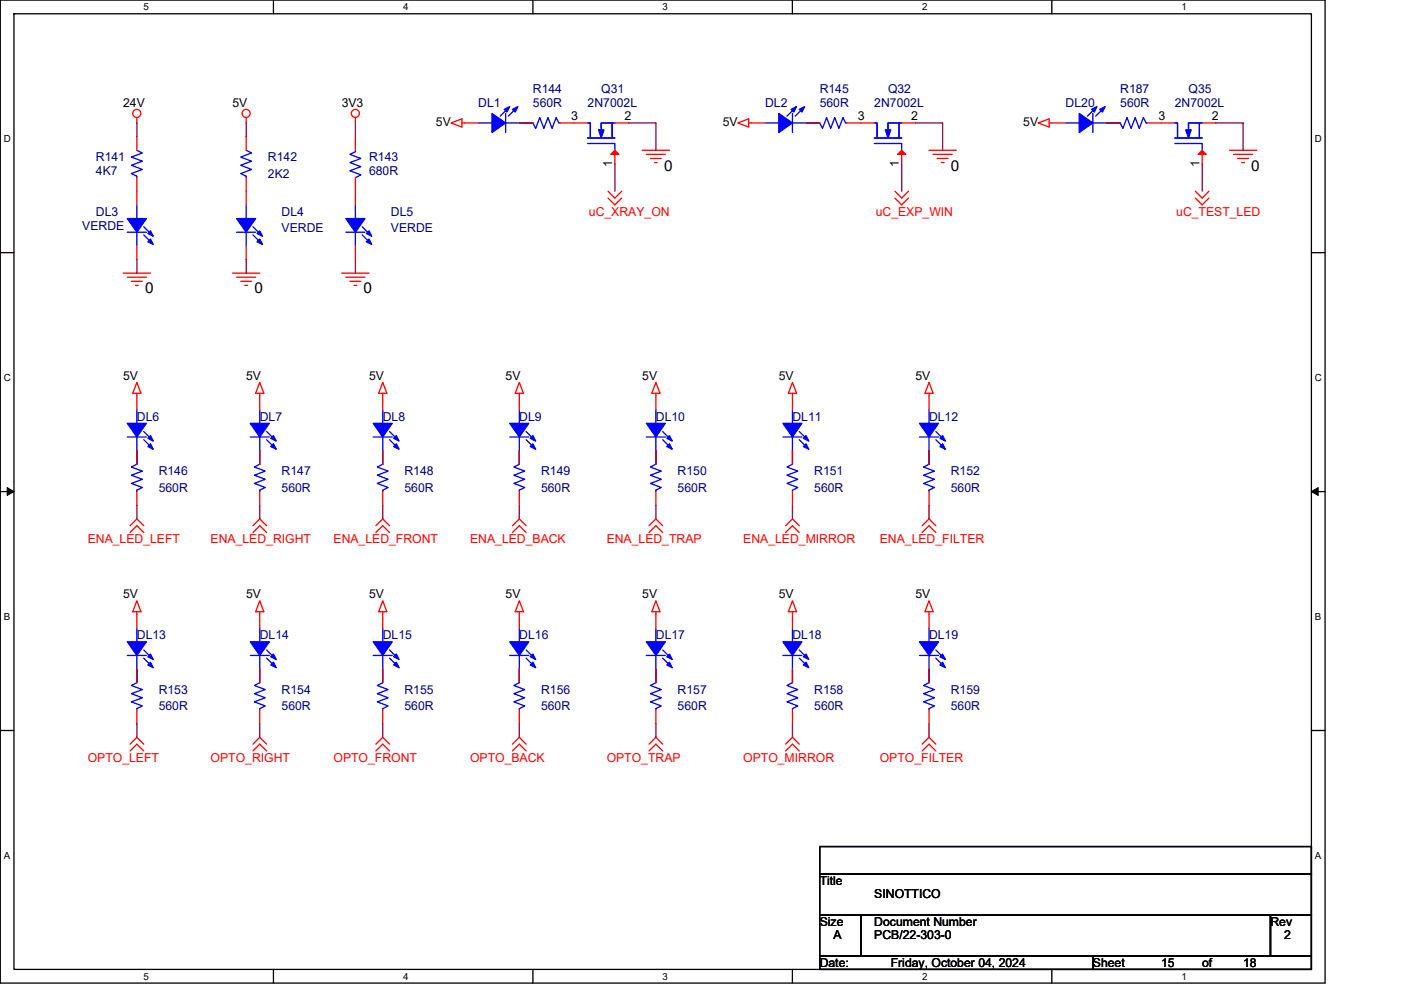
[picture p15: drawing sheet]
<svg xmlns="http://www.w3.org/2000/svg" width="297mm" height="210mm" viewBox="0 0 297 210" stroke-linecap="round" stroke-linejoin="round" font-family="sans-serif">
<defs><g id="words">
<g font-size="3.2">
<text x="140.8" y="36.2">0</text>
<text x="201.6" y="36.2">0</text>
<text x="265.3" y="36.2">0</text>
<text x="30.8" y="62.3">0</text>
<text x="53.9" y="62.3">0</text>
<text x="77.1" y="62.3">0</text>
</g>
<g font-size="2.6">
<text x="26.1" y="22.6">24V</text>
<text x="49.3" y="22.6">5V</text>
<text x="72.5" y="22.6">3V3</text>
<text x="92.4" y="26.7">5V</text>
<text x="121.1" y="25.5">3</text>
<text x="132.4" y="25.5">2</text>
<text x="153.2" y="26.7">5V</text>
<text x="181.9" y="25.5">3</text>
<text x="193.2" y="25.5">2</text>
<text x="217" y="26.7">5V</text>
<text x="245.6" y="25.5">3</text>
<text x="256.9" y="25.5">2</text>
<text x="129.8" y="35.4" transform="rotate(-90 129.8 35.4)">1</text>
<text x="190.6" y="35.4" transform="rotate(-90 190.6 35.4)">1</text>
<text x="254.3" y="35.4" transform="rotate(-90 254.3 35.4)">1</text>
<text x="26.1" y="80.5">5V</text>
<text x="52.2" y="80.5">5V</text>
<text x="78.2" y="80.5">5V</text>
<text x="107.2" y="80.5">5V</text>
<text x="136.2" y="80.5">5V</text>
<text x="165.1" y="80.5">5V</text>
<text x="194.1" y="80.5">5V</text>
<text x="26.1" y="126.9">5V</text>
<text x="52.2" y="126.9">5V</text>
<text x="78.2" y="126.9">5V</text>
<text x="107.2" y="126.9">5V</text>
<text x="136.2" y="126.9">5V</text>
<text x="165.1" y="126.9">5V</text>
<text x="194.1" y="126.9">5V</text>
<text x="173.8" y="187.7">Title</text>
<text x="185.4" y="190.6">SINOTTICO</text>
<text x="173.8" y="196.4">Size</text>
<text x="185.4" y="196.4">Document Number</text>
<text x="269.4" y="196.4">Rev</text>
<text x="176.7" y="199.3">A</text>
<text x="185.4" y="199.3">PCB/22-303-0</text>
<text x="272.2" y="199.3">2</text>
<text x="173.8" y="205">Date:</text>
<text x="188.9" y="205">Friday, October 04, 2024</text>
<text x="231.7" y="205">Sheet</text>
<text x="246.2" y="205">15</text>
<text x="254.9" y="205">of</text>
<text x="263.6" y="205">18</text>
</g>
<g font-size="2.6" fill="#000080">
<text x="101.4" y="22.6">DL1</text>
<text x="113" y="19.7">R144</text>
<text x="113" y="22.6">560R</text>
<text x="124.6" y="22.6">2N7002L</text>
<text x="127.5" y="19.7">Q31</text>
<text x="162.2" y="22.6">DL2</text>
<text x="173.8" y="19.7">R145</text>
<text x="173.8" y="22.6">560R</text>
<text x="185.4" y="22.6">2N7002L</text>
<text x="188.3" y="19.7">Q32</text>
<text x="225.9" y="22.6">DL20</text>
<text x="237.5" y="19.7">R187</text>
<text x="237.5" y="22.6">560R</text>
<text x="249.1" y="22.6">2N7002L</text>
<text x="252" y="19.7">Q35</text>
<text x="20.3" y="34.2">R141</text>
<text x="56.8" y="34.2">R142</text>
<text x="78.2" y="34.2">R143</text>
<text x="20.3" y="37.1">4K7</text>
<text x="56.8" y="37.7">2K2</text>
<text x="78.2" y="37.1">680R</text>
<text x="20.3" y="45.8">DL3</text>
<text x="59.7" y="45.8">DL4</text>
<text x="82.9" y="45.8">DL5</text>
<text x="17.4" y="48.7">VERDE</text>
<text x="59.7" y="49.3">VERDE</text>
<text x="82.9" y="49.3">VERDE</text>
<text x="29" y="89.2">DL6</text>
<text x="55.1" y="89.2">DL7</text>
<text x="81.1" y="89.2">DL8</text>
<text x="110.1" y="89.2">DL9</text>
<text x="139.1" y="89.2">DL10</text>
<text x="168" y="89.2">DL11</text>
<text x="197" y="89.2">DL12</text>
<text x="33.7" y="100.8">R146</text>
<text x="59.7" y="100.8">R147</text>
<text x="85.8" y="100.8">R148</text>
<text x="114.7" y="100.8">R149</text>
<text x="143.7" y="100.8">R150</text>
<text x="172.6" y="100.8">R151</text>
<text x="201.6" y="100.8">R152</text>
<text x="33.7" y="104.3">560R</text>
<text x="59.7" y="104.3">560R</text>
<text x="85.8" y="104.3">560R</text>
<text x="114.7" y="104.3">560R</text>
<text x="143.7" y="104.3">560R</text>
<text x="172.6" y="104.3">560R</text>
<text x="201.6" y="104.3">560R</text>
<text x="29" y="135.6">DL13</text>
<text x="55.1" y="135.6">DL14</text>
<text x="81.1" y="135.6">DL15</text>
<text x="110.1" y="135.6">DL16</text>
<text x="139.1" y="135.6">DL17</text>
<text x="168" y="135.6">DL18</text>
<text x="197" y="135.6">DL19</text>
<text x="33.7" y="147.1">R153</text>
<text x="59.7" y="147.1">R154</text>
<text x="85.8" y="147.1">R155</text>
<text x="114.7" y="147.1">R156</text>
<text x="143.7" y="147.1">R157</text>
<text x="172.6" y="147.1">R158</text>
<text x="201.6" y="147.1">R159</text>
<text x="33.7" y="150.6">560R</text>
<text x="59.7" y="150.6">560R</text>
<text x="85.8" y="150.6">560R</text>
<text x="114.7" y="150.6">560R</text>
<text x="143.7" y="150.6">560R</text>
<text x="172.6" y="150.6">560R</text>
<text x="201.6" y="150.6">560R</text>
</g>
<g font-size="2.6" fill="#f00">
<text x="124.9" y="45.8">uC_XRAY_ON</text>
<text x="185.7" y="45.8">uC_EXP_WIN</text>
<text x="249.4" y="45.8">uC_TEST_LED</text>
<text x="18.6" y="115.3">ENA_LED_LEFT</text>
<text x="44.7" y="115.3">ENA_LED_RIGHT</text>
<text x="70.7" y="115.3">ENA_LED_FRONT</text>
<text x="99.7" y="115.3">ENA_LED_BACK</text>
<text x="128.6" y="115.3">ENA_LED_TRAP</text>
<text x="157.6" y="115.3">ENA_LED_MIRROR</text>
<text x="186.5" y="115.3">ENA_LED_FILTER</text>
<text x="18.6" y="161.6">OPTO_LEFT</text>
<text x="44.7" y="161.6">OPTO_RIGHT</text>
<text x="70.7" y="161.6">OPTO_FRONT</text>
<text x="99.7" y="161.6">OPTO_BACK</text>
<text x="128.6" y="161.6">OPTO_TRAP</text>
<text x="157.6" y="161.6">OPTO_MIRROR</text>
<text x="186.5" y="161.6">OPTO_FILTER</text>
</g>
<g font-size="2.1">
<text x="30.5" y="2.2">5</text>
<text x="85.5" y="2.2">4</text>
<text x="140.5" y="2.2">3</text>
<text x="195.5" y="2.2">2</text>
<text x="250.5" y="2.2">1</text>
<text x=".8" y="30.1">D</text>
<text x="278.8" y="30.1">D</text>
<text x=".8" y="80.8">C</text>
<text x="278.8" y="80.8">C</text>
<text x=".8" y="131.4">B</text>
<text x="278.8" y="131.4">B</text>
<text x=".8" y="182.1">A</text>
<text x="278.8" y="182.1">A</text>
<text x="30.5" y="207.8">5</text>
<text x="85.5" y="207.8">4</text>
<text x="140.5" y="207.8">3</text>
<text x="195.5" y="207.8">2</text>
<text x="250.5" y="207.8">1</text>
</g>
</g></defs>
<path d="M.1 0h280.8v208.5h-280.8zM3 2.9h275v202.7h-275z" fill="none" stroke="#000" stroke-width=".28"/>
<g fill="#fff">
<path d="M30.5 .3h1.1v2.3h-1.1z"/>
<path d="M30.5 205.9h1.1v2.3h-1.1z"/>
</g>
<path d="M58 0v2.9M58 205.6v2.9" fill="none" stroke="#000" stroke-width=".28"/>
<g fill="#fff">
<path d="M85.5 .3h1.1v2.3h-1.1z"/>
<path d="M85.5 205.9h1.1v2.3h-1.1z"/>
</g>
<path d="M113 0v2.9M113 205.6v2.9" fill="none" stroke="#000" stroke-width=".28"/>
<g fill="#fff">
<path d="M140.5 .3h1.1v2.3h-1.1z"/>
<path d="M140.5 205.9h1.1v2.3h-1.1z"/>
</g>
<path d="M168 0v2.9M168 205.6v2.9" fill="none" stroke="#000" stroke-width=".28"/>
<g fill="#fff">
<path d="M195.5 .3h1.2v2.3h-1.2z"/>
<path d="M195.5 205.9h1.2v2.3h-1.2z"/>
</g>
<path d="M223 0v2.9M223 205.6v2.9" fill="none" stroke="#000" stroke-width=".28"/>
<g fill="#fff">
<path d="M250.5 .3h1.2v2.3h-1.2z"/>
<path d="M250.5 205.9h1.2v2.3h-1.2z"/>
<path d="M.8 28.3h1.5v2.3h-1.5z"/>
<path d="M278.8 28.3h1.5v2.3h-1.5z"/>
<path d="M.8 78.9h1.5v2.3h-1.5z"/>
<path d="M278.8 78.9h1.5v2.3h-1.5z"/>
</g>
<path d="M.1 53.6h2.9M278 53.6h2.9" fill="none" stroke="#000" stroke-width=".28"/>
<g fill="#fff">
<path d="M.8 129.6h1.4v2.3h-1.4z"/>
<path d="M278.8 129.6h1.4v2.3h-1.4z"/>
</g>
<path d="M.1 104.3h2.9M278 104.3h2.9" fill="none" stroke="#000" stroke-width=".28"/>
<path d="M1.5 103.4l1.5 .9-1.5 .8zM278 104.3l1.5-.9v1.7z" fill="#000" stroke="#000" stroke-width=".21"/>
<g fill="#fff">
<path d="M.8 180.3h1.4v2.3h-1.4z"/>
<path d="M278.8 180.3h1.4v2.3h-1.4z"/>
</g>
<path d="M.1 154.9h2.9M278 154.9h2.9M173.8 179.6h104.2v5.7h-104.2zM173.8 194h8.7v8.7h-8.7zM173.8 185.3h104.2v8.7h-104.2zM182.5 194h86.9v8.7h-86.9zM269.4 194h8.6v8.7h-8.6zM173.8 202.7h57.9v2.9h-57.9zM231.7 202.7h46.3v2.9h-46.3z" fill="none" stroke="#000" stroke-width=".28"/>
<g fill="none" stroke="#f00" stroke-width=".28">
<path d="M29 24.9v1.2M29 37.7v5.8M29 29v2.9M52.2 24.9v1.2M52.2 29v2.9M52.2 37.7v5.8M75.4 24.9v1.2M75.4 37.7v5.8M75.4 29v2.9M95.6 26.1l2.3-.9v1.7zM97.9 26.1h3.5M110.1 26.1h2.9z"/>
<path d="M118.8 26.1h5.8M130.4 31.9v2.9M130.4 26.1h2.9M136.2 31.9h5.7M137 32.7h4.1M137.9 33.6h2.3M138.8 34.5h.5M156.4 26.1l2.3-.9v1.7zM158.7 26.1h3.5M170.9 26.1h2.9zM179.6 26.1h5.8M191.2 31.9v2.9"/>
<path d="M191.2 26.1h2.9M197 31.9h5.8M197.8 32.7h4.1M198.7 33.6h2.3M199.6 34.5h.5M220.1 26.1l2.3-.9v1.7zM222.4 26.1h3.5M234.6 26.1h2.9zM243.3 26.1h5.8M254.9 31.9v2.9M254.9 26.1h2.9M260.7 31.9h5.8"/>
<path d="M261.5 32.7h4.1M262.4 33.6h2.3M263.3 34.5h.6M26.1 57.9h5.8M27 58.8h4M27.9 59.7h2.3M29 52.2v2.8M49.3 57.9h5.8M50.2 58.8h4M51 59.7h2.3M52.2 52.2v2.8M72.5 57.9h5.7"/>
<path d="M73.3 58.8h4.1M74.2 59.7h2.3M75.4 52.2v2.8M128.9 42l1.5 1.5 1.4-1.5M128.9 40.6l1.5 1.4 1.4-1.4M189.7 42l1.5 1.5 1.4-1.5M189.7 40.6l1.5 1.4 1.4-1.4M253.4 42l1.5 1.5 1.4-1.5M253.4 40.6l1.5 1.4 1.4-1.4M28.7 60.5h.6M51.9 60.5h.6M75.1 60.5h.5"/>
<path d="M29 83.4v3.5M29 95.6v2.9zM29 81.1l.9 2.3h-1.8zM55.1 81.1l.8 2.3h-1.7zM55.1 83.4v3.5M55.1 95.6v2.9zM81.1 81.1l.9 2.3h-1.7zM81.1 83.4v3.5M81.1 95.6v2.9zM110.1 95.6v2.9zM110.1 83.4v3.5M110.1 81.1l.9 2.3h-1.8z"/>
<path d="M139.1 83.4v3.5M139.1 95.6v2.9zM139.1 81.1l.8 2.3h-1.7zM168 83.4v3.5M168 95.6v2.9zM168 81.1l.9 2.3h-1.8zM197 81.1l.8 2.3h-1.7zM197 83.4v3.5M197 95.6v2.9zM27.6 111.5l1.4-1.4 1.5 1.4M27.6 112.9l1.4-1.4 1.5 1.4M29 104.3v2.9"/>
<path d="M53.6 111.5l1.5-1.4 1.4 1.4M53.6 112.9l1.5-1.4 1.4 1.4M55.1 104.3v2.9M79.7 111.5l1.4-1.4 1.5 1.4M79.7 112.9l1.4-1.4 1.5 1.4M81.1 104.3v2.9M108.6 111.5l1.5-1.4 1.4 1.4M108.6 112.9l1.5-1.4 1.4 1.4M110.1 104.3v2.9M137.6 111.5l1.5-1.4 1.4 1.4M137.6 112.9l1.5-1.4 1.4 1.4M139.1 104.3v2.9"/>
<path d="M166.6 111.5l1.4-1.4 1.5 1.4M166.6 112.9l1.4-1.4 1.5 1.4M168 104.3v2.9M195.5 111.5l1.5-1.4 1.4 1.4M195.5 112.9l1.5-1.4 1.4 1.4M197 104.3v2.9M29 129.8v3.4M29 127.4l.9 2.4h-1.8zM55.1 127.4l.8 2.4h-1.7zM55.1 129.8v3.4M81.1 127.4l.9 2.4h-1.7zM81.1 129.8v3.4"/>
<path d="M110.1 129.8v3.4M110.1 127.4l.9 2.4h-1.8zM139.1 129.8v3.4M139.1 127.4l.8 2.4h-1.7zM168 129.8v3.4M168 127.4l.9 2.4h-1.8zM197 127.4l.8 2.4h-1.7zM197 129.8v3.4M27.6 157.8l1.4-1.4 1.5 1.4M27.6 159.3l1.4-1.5 1.5 1.5M29 141.9v2.9zM29 150.6v2.9"/>
<path d="M53.6 157.8l1.5-1.4 1.4 1.4M53.6 159.3l1.5-1.5 1.4 1.5M55.1 141.9v2.9zM55.1 150.6v2.9M79.7 157.8l1.4-1.4 1.5 1.4M79.7 159.3l1.4-1.5 1.5 1.5M81.1 141.9v2.9zM81.1 150.6v2.9M108.6 157.8l1.5-1.4 1.4 1.4M108.6 159.3l1.5-1.5 1.4 1.5M110.1 141.9v2.9zM110.1 150.6v2.9"/>
<path d="M137.6 157.8l1.5-1.4 1.4 1.4M137.6 159.3l1.5-1.5 1.4 1.5M139.1 141.9v2.9zM139.1 150.6v2.9M166.6 157.8l1.4-1.4 1.5 1.4M166.6 159.3l1.4-1.5 1.5 1.5M168 141.9v2.9zM168 150.6v2.9M195.5 157.8l1.5-1.4 1.4 1.4M195.5 159.3l1.5-1.5 1.4 1.5M197 141.9v2.9zM197 150.6v2.9"/>
<circle cx="29" cy="24.1" r=".86"/>
<circle cx="52.2" cy="24.1" r=".86"/>
<circle cx="75.3" cy="24.1" r=".86"/>
</g>
<g fill="none" stroke="#00f" stroke-width=".28">
<path d="M29 31.9l1.2 .5-2.3 .9 2.3 .9-2.3 .9 2.3 .8-2.3 .9 1.1 .6v.3M52.2 31.9l1.1 .5-2.3 .9 2.3 .9-2.3 .9 2.3 .8-2.3 .9 1.2 .6v.3M75.4 31.9v.3l-1.2 .5 2.3 .9-2.3 .9 2.3 .8-2.3 .9 2.3 .9-1.1 .6M101.4 26.1h2.9M107.2 24.1v4M107.2 26.1h2.9M107.8 22.9l-1.8 1.7M109.5 22.9l-1.7 1.7M113 26.1l.6 1.1 .8-2.3 .9 2.3 .9-2.3 .8 2.3 .9-2.3 .6 1.2h.3M124.6 29.3h5.8M124.6 30.4h5.8v1.5M125.2 29v-2.9h-.6h.6v3.2"/>
<path d="M127.5 27.2v-1.1h2.9h-2.9v1.7M129.8 26.4v2.6M129.8 26.1v3.2M162.2 26.1h2.9M168 24.1v4M168 26.1h2.9M168.6 22.9l-1.7 1.7M170.3 22.9l-1.7 1.7M173.8 26.1l.6 1.1 .9-2.3 .8 2.3 .9-2.3 .9 2.3 .8-2.3 .6 1.2h.3M185.4 30.4h5.8v1.5M185.4 29.3h5.8M186 29v-2.9h-.6h.6v3.2"/>
<path d="M188.3 27.2v-1.1h2.9h-2.9v1.7M190.6 26.4v2.6M190.6 26.1v3.2M225.9 26.1h2.9M231.7 24.1v4M231.7 26.1h2.9M232.3 22.9l-1.8 1.7M234 22.9l-1.7 1.7M237.5 26.1l.6 1.1 .8-2.3 .9 2.3 .9-2.3 .9 2.3 .8-2.3 .6 1.2h.3M249.1 30.4h5.8v1.5M249.1 29.3h5.8M249.7 29v-2.9h-.6h.6v3.2"/>
<path d="M252 27.2v-1.1h2.9h-2.9v1.7M254.3 26.4v2.6M254.3 26.1v3.2M27 49.3h4M29 43.5v2.9M29 49.3v2.9M30.5 48.1l1.7 1.7M30.5 49.8l1.7 1.8M50.2 49.3h4M52.2 43.5v2.9M52.2 49.3v2.9M53.6 48.1l1.8 1.7"/>
<path d="M53.6 49.8l1.8 1.8M73.3 49.3h4.1M75.4 43.5v2.9M75.4 49.3v2.9M76.8 48.1l1.7 1.7M76.8 49.8l1.7 1.8M27 92.7h4M29 98.5l-1.1 .6 2.3 .8-2.3 .9 2.3 .9-2.3 .8 2.3 .9-1.2 .6v.3M29 86.9v2.9M29 92.7v2.9M30.5 91.5l1.7 1.8M30.5 93.3l1.7 1.7"/>
<path d="M53.1 92.7h4M55.1 98.5l-1.2 .6 2.3 .8-2.3 .9 2.3 .9-2.3 .8 2.3 .9-1.1 .6v.3M55.1 86.9v2.9M55.1 92.7v2.9M56.5 91.5l1.8 1.8M56.5 93.3l1.8 1.7M79.1 92.7h4.1M81.1 98.5l-1.1 .6 2.3 .8-2.3 .9 2.3 .9-2.3 .8 2.3 .9-1.2 .6v.3M81.1 86.9v2.9M81.1 92.7v2.9M82.6 91.5l1.7 1.8M82.6 93.3l1.7 1.7"/>
<path d="M108.1 92.7h4M110.1 86.9v2.9M110.1 92.7v2.9M110.1 98.5l-1.2 .6 2.3 .8-2.3 .9 2.3 .9-2.3 .8 2.3 .9-1.1 .6v.3M111.5 91.5l1.8 1.8M111.5 93.3l1.8 1.7M137 92.7h4.1M139.1 86.9v2.9M139.1 92.7v2.9M139.1 98.5l-1.2 .6 2.3 .8-2.3 .9 2.3 .9-2.3 .8 2.3 .9-1.1 .6v.3M140.5 91.5l1.7 1.8M140.5 93.3l1.7 1.7"/>
<path d="M166 92.7h4M168 86.9v2.9M168 92.7v2.9M168 98.5l-1.1 .6 2.3 .8-2.3 .9 2.3 .9-2.3 .8 2.3 .9-1.2 .6v.3M169.5 91.5l1.7 1.8M169.5 93.3l1.7 1.7M194.9 92.7h4.1M197 86.9v2.9M197 92.7v2.9M197 98.5l-1.2 .6 2.3 .8-2.3 .9 2.3 .9-2.3 .8 2.3 .9-1.1 .6v.3M198.4 91.5l1.7 1.8M198.4 93.3l1.7 1.7"/>
<path d="M27 139h4M29 133.2v2.9M29 139v2.9M30.5 137.9l1.7 1.7M30.5 139.6l1.7 1.7M53.1 139h4M55.1 133.2v2.9M55.1 139v2.9M56.5 137.9l1.8 1.7M56.5 139.6l1.8 1.7M79.1 139h4.1M81.1 133.2v2.9"/>
<path d="M81.1 139v2.9M82.6 137.9l1.7 1.7M82.6 139.6l1.7 1.7M108.1 139h4M110.1 133.2v2.9M110.1 139v2.9M111.5 137.9l1.8 1.7M111.5 139.6l1.8 1.7M137 139h4.1M139.1 133.2v2.9M139.1 139v2.9M140.5 137.9l1.7 1.7"/>
<path d="M140.5 139.6l1.7 1.7M166 139h4M168 133.2v2.9M168 139v2.9M169.5 137.9l1.7 1.7M169.5 139.6l1.7 1.7M194.9 139h4.1M197 133.2v2.9M197 139v2.9M198.4 137.9l1.7 1.7M198.4 139.6l1.7 1.7M29 144.8l-1.1 .6 2.3 .9-2.3 .8 2.3 .9-2.3 .9 2.3 .8-1.2 .6v.3"/>
<path d="M55.1 144.8l-1.2 .6 2.3 .9-2.3 .8 2.3 .9-2.3 .9 2.3 .8-1.1 .6v.3M81.1 144.8l-1.1 .6 2.3 .9-2.3 .8 2.3 .9-2.3 .9 2.3 .8-1.2 .6v.3M110.1 144.8l-1.2 .6 2.3 .9-2.3 .8 2.3 .9-2.3 .9 2.3 .8-1.1 .6v.3M139.1 144.8l-1.2 .6 2.3 .9-2.3 .8 2.3 .9-2.3 .9 2.3 .8-1.1 .6v.3M168 144.8l-1.1 .6 2.3 .9-2.3 .8 2.3 .9-2.3 .9 2.3 .8-1.2 .6v.3M197 144.8l-1.2 .6 2.3 .9-2.3 .8 2.3 .9-2.3 .9 2.3 .8-1.1 .6v.3"/>
</g>
<g fill="#00f" stroke="#00f" stroke-width=".28">
<path d="M108.1 89.8h4l-2 2.9z" fill-rule="evenodd"/>
<path d="M113 94.1l.6 1.2-1.2-.6z" fill-rule="evenodd"/>
<path d="M113 92.4l.6 1.2-1.2-.6z" fill-rule="evenodd"/>
<path d="M137 136.1h4.1l-2 2.9z" fill-rule="evenodd"/>
<path d="M141.9 140.5l.6 1.1-1.1-.6z" fill-rule="evenodd"/>
<path d="M141.9 138.7l.6 1.2-1.1-.6z" fill-rule="evenodd"/>
<path d="M104.3 24.1l2.9 2-2.9 2z" fill-rule="evenodd"/>
<path d="M108.6 23.2l1.2-.6-.6 1.2z" fill-rule="evenodd"/>
<path d="M106.9 23.2l1.2-.6-.6 1.2z" fill-rule="evenodd"/>
<path d="M27 46.4h4l-2 2.9z" fill-rule="evenodd"/>
<path d="M31.9 50.7l.6 1.2-1.2-.6z" fill-rule="evenodd"/>
<path d="M31.9 49l.6 1.1-1.2-.6z" fill-rule="evenodd"/>
<path d="M137 89.8h4.1l-2 2.9z" fill-rule="evenodd"/>
<path d="M141.9 94.1l.6 1.2-1.1-.6z" fill-rule="evenodd"/>
<path d="M141.9 92.4l.6 1.2-1.1-.6z" fill-rule="evenodd"/>
<path d="M166 136.1h4l-2 2.9z" fill-rule="evenodd"/>
<path d="M170.9 140.5l.6 1.1-1.2-.6z" fill-rule="evenodd"/>
<path d="M170.9 138.7l.6 1.2-1.2-.6z" fill-rule="evenodd"/>
<path d="M27 89.8h4l-2 2.9z" fill-rule="evenodd"/>
<path d="M31.9 94.1l.6 1.2-1.2-.6z" fill-rule="evenodd"/>
<path d="M31.9 92.4l.6 1.2-1.2-.6z" fill-rule="evenodd"/>
<path d="M166 89.8h4l-2 2.9z" fill-rule="evenodd"/>
<path d="M170.9 94.1l.6 1.2-1.2-.6z" fill-rule="evenodd"/>
<path d="M170.9 92.4l.6 1.2-1.2-.6z" fill-rule="evenodd"/>
<path d="M194.9 136.1h4.1l-2 2.9z" fill-rule="evenodd"/>
<path d="M199.9 140.5l.5 1.1-1.1-.6z" fill-rule="evenodd"/>
<path d="M199.9 138.7l.5 1.2-1.1-.6z" fill-rule="evenodd"/>
<path d="M228.8 24.1l2.9 2-2.9 2z" fill-rule="evenodd"/>
<path d="M233.2 23.2l1.1-.6-.6 1.2z" fill-rule="evenodd"/>
<path d="M231.4 23.2l1.2-.6-.6 1.2z" fill-rule="evenodd"/>
<path d="M50.2 46.4h4l-2 2.9z" fill-rule="evenodd"/>
<path d="M55.1 50.7l.6 1.2-1.2-.6z" fill-rule="evenodd"/>
<path d="M55.1 49l.6 1.1-1.2-.6z" fill-rule="evenodd"/>
<path d="M27 136.1h4l-2 2.9z" fill-rule="evenodd"/>
<path d="M31.9 140.5l.6 1.1-1.2-.6z" fill-rule="evenodd"/>
<path d="M31.9 138.7l.6 1.2-1.2-.6z" fill-rule="evenodd"/>
<path d="M53.1 136.1h4l-2 2.9z" fill-rule="evenodd"/>
<path d="M58 140.5l.6 1.1-1.2-.6z" fill-rule="evenodd"/>
<path d="M58 138.7l.6 1.2-1.2-.6z" fill-rule="evenodd"/>
<path d="M53.1 89.8h4l-2 2.9z" fill-rule="evenodd"/>
<path d="M58 94.1l.6 1.2-1.2-.6z" fill-rule="evenodd"/>
<path d="M58 92.4l.6 1.2-1.2-.6z" fill-rule="evenodd"/>
<path d="M126.9 27.5h1.2l-.6 1.8z" fill-rule="evenodd"/>
<path d="M73.3 46.4h4.1l-2 2.9z" fill-rule="evenodd"/>
<path d="M78.2 50.7l.6 1.2-1.1-.6z" fill-rule="evenodd"/>
<path d="M77.7 49.5l.5-.5 .6 1.1z" fill-rule="evenodd"/>
<path d="M79.1 136.1h4.1l-2.1 2.9z" fill-rule="evenodd"/>
<path d="M84 140.5l.6 1.1-1.1-.6z" fill-rule="evenodd"/>
<path d="M84 138.7l.6 1.2-1.1-.6z" fill-rule="evenodd"/>
<path d="M194.9 89.8h4.1l-2 2.9z" fill-rule="evenodd"/>
<path d="M199.9 94.1l.5 1.2-1.1-.6z" fill-rule="evenodd"/>
<path d="M199.9 92.4l.5 1.2-1.1-.6z" fill-rule="evenodd"/>
<path d="M251.4 27.5h1.2l-.6 1.8z" fill-rule="evenodd"/>
<path d="M79.1 89.8h4.1l-2.1 2.9z" fill-rule="evenodd"/>
<path d="M84 94.1l.6 1.2-1.1-.6z" fill-rule="evenodd"/>
<path d="M84 92.4l.6 1.2-1.1-.6z" fill-rule="evenodd"/>
<path d="M108.1 136.1h4l-2 2.9z" fill-rule="evenodd"/>
<path d="M113 140.5l.6 1.1-1.2-.6z" fill-rule="evenodd"/>
<path d="M113 138.7l.6 1.2-1.2-.6z" fill-rule="evenodd"/>
<path d="M165.1 24.1l2.9 2-2.9 2z" fill-rule="evenodd"/>
<path d="M169.5 23.2l1.1-.6-.6 1.2z" fill-rule="evenodd"/>
<path d="M167.7 23.2l1.2-.6-.6 1.2z" fill-rule="evenodd"/>
<path d="M187.7 27.5h1.2l-.6 1.8z" fill-rule="evenodd"/>
</g>
<g fill="#f00" stroke="#f00" stroke-width=".28">
<path d="M129.5 32.7l.9-.8 .8 .8z"/>
<path d="M254 32.7l.9-.8 .9 .8z"/>
<path d="M190.3 32.7l.9-.8 .8 .8z"/>
</g>
<g fill="none" stroke="#800040" stroke-width=".28">
<path d="M29 26.1v2.9M52.2 26.1v2.9M75.4 26.1v2.9M110.1 26.1h2.9M130.4 34.8v5.8M133.3 26.1h5.8v5.8M170.9 26.1h2.9M191.2 34.8v5.8M194.1 26.1h5.8v5.8M234.6 26.1h2.9M254.9 34.8v5.8M257.8 26.1h5.8v5.8"/>
<path d="M29 55v2.9M52.2 55v2.9M75.4 55v2.9M29 95.6v2.9M55.1 95.6v2.9M81.1 95.6v2.9M110.1 95.6v2.9M139.1 95.6v2.9M168 95.6v2.9M197 95.6v2.9M29 107.2v2.9M55.1 107.2v2.9"/>
<path d="M81.1 107.2v2.9M110.1 107.2v2.9M139.1 107.2v2.9M168 107.2v2.9M197 107.2v2.9M29 141.9v2.9M29 153.5v2.9M55.1 141.9v2.9M55.1 153.5v2.9M81.1 141.9v2.9M81.1 153.5v2.9M110.1 141.9v2.9"/>
<path d="M110.1 153.5v2.9M139.1 141.9v2.9M139.1 153.5v2.9M168 141.9v2.9M168 153.5v2.9M197 141.9v2.9M197 153.5v2.9"/>
</g>
<use href="#words"/>
</svg>
